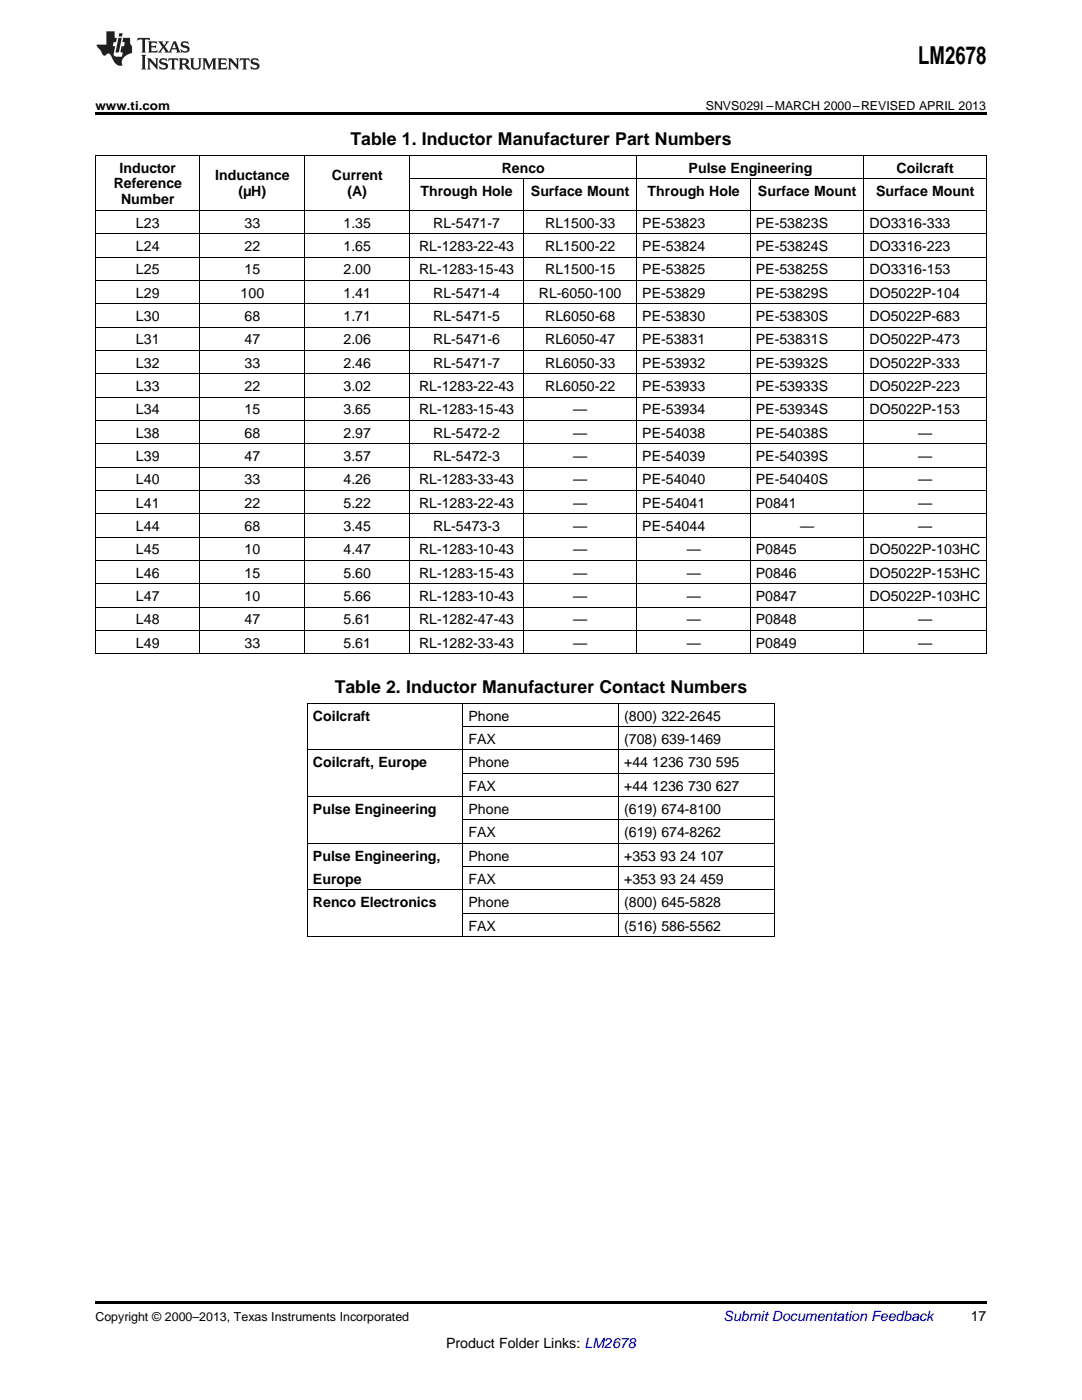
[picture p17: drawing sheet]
<svg xmlns="http://www.w3.org/2000/svg" width="216mm" height="279mm" viewBox="0 0 216 279" stroke-linecap="round" stroke-linejoin="round" font-family="sans-serif">
<defs><g id="words">
<text font-size="4.9" x="183.2" y="12.8">LM2678</text>
<g font-size="3.5">
<text x="69.9" y="28.9">Table 1. Inductor Manufacturer Part Numbers</text>
<text x="66.8" y="138.3">Table 2. Inductor Manufacturer Contact Numbers</text>
</g>
<g font-size="2.8">
<text x="23.8" y="34.4">Inductor</text>
<text x="100.1" y="34.4">Renco</text>
<text x="137.4" y="34.4">Pulse Engineering</text>
<text x="178.9" y="34.4">Coilcraft</text>
<text x="22.7" y="37.6">Reference</text>
<text x="24.2" y="40.8">Number</text>
<text x="42.9" y="36">Inductance</text>
<text x="47.6" y="39.2">(µH)</text>
<text x="66.2" y="36">Current</text>
<text x="69.3" y="39.2">(A)</text>
<text x="83.9" y="39.1">Through Hole</text>
<text x="105.9" y="39.1">Surface Mount</text>
<text x="129.2" y="39.1">Through Hole</text>
<text x="151.2" y="39.1">Surface Mount</text>
<text x="174.8" y="39.1">Surface Mount</text>
<text x="27.1" y="45.4">L23</text>
<text x="48.8" y="45.4">33</text>
<text x="68.5" y="45.4">1.35</text>
<text x="86.4" y="45.4">RL-5471-7</text>
<text x="108.8" y="45.4">RL1500-33</text>
<text x="128.2" y="45.4">PE-53823</text>
<text x="150.8" y="45.4">PE-53823S</text>
<text x="173.5" y="45.4">DO3316-333</text>
<text x="27.1" y="50.1">L24</text>
<text x="48.8" y="50.1">22</text>
<text x="68.5" y="50.1">1.65</text>
<text x="83.6" y="50.1">RL-1283-22-43</text>
<text x="108.8" y="50.1">RL1500-22</text>
<text x="128.2" y="50.1">PE-53824</text>
<text x="150.8" y="50.1">PE-53824S</text>
<text x="173.5" y="50.1">DO3316-223</text>
<text x="27.1" y="54.8">L25</text>
<text x="27.1" y="59.4">L29</text>
<text x="48" y="59.4">100</text>
<text x="48.8" y="54.8">15</text>
<text x="68.5" y="54.8">2.00</text>
<text x="68.5" y="59.4">1.41</text>
<text x="83.6" y="54.8">RL-1283-15-43</text>
<text x="86.4" y="59.4">RL-5471-4</text>
<text x="107.5" y="59.4">RL-6050-100</text>
<text x="108.8" y="54.8">RL1500-15</text>
<text x="128.2" y="54.8">PE-53825</text>
<text x="128.2" y="59.4">PE-53829</text>
<text x="150.8" y="54.8">PE-53825S</text>
<text x="150.8" y="59.4">PE-53829S</text>
<text x="173.5" y="54.8">DO3316-153</text>
<text x="173.5" y="59.4">DO5022P-104</text>
<text x="27.1" y="64.1">L30</text>
<text x="48.8" y="64.1">68</text>
<text x="68.5" y="64.1">1.71</text>
<text x="86.4" y="64.1">RL-5471-5</text>
<text x="108.8" y="64.1">RL6050-68</text>
<text x="128.2" y="64.1">PE-53830</text>
<text x="150.8" y="64.1">PE-53830S</text>
<text x="173.5" y="64.1">DO5022P-683</text>
<text x="27.1" y="68.7">L31</text>
<text x="48.8" y="68.7">47</text>
<text x="68.5" y="68.7">2.06</text>
<text x="86.4" y="68.7">RL-5471-6</text>
<text x="108.8" y="68.7">RL6050-47</text>
<text x="128.2" y="68.7">PE-53831</text>
<text x="150.8" y="68.7">PE-53831S</text>
<text x="173.5" y="68.7">DO5022P-473</text>
<text x="27.1" y="73.4">L32</text>
<text x="48.8" y="73.4">33</text>
<text x="68.5" y="73.4">2.46</text>
<text x="86.4" y="73.4">RL-5471-7</text>
<text x="108.8" y="73.4">RL6050-33</text>
<text x="128.2" y="73.4">PE-53932</text>
<text x="150.8" y="73.4">PE-53932S</text>
<text x="173.5" y="73.4">DO5022P-333</text>
<text x="27.1" y="78">L33</text>
<text x="27.1" y="82.7">L34</text>
<text x="48.8" y="78">22</text>
<text x="48.8" y="82.7">15</text>
<text x="68.5" y="78">3.02</text>
<text x="68.5" y="82.7">3.65</text>
<text x="83.6" y="78">RL-1283-22-43</text>
<text x="83.6" y="82.7">RL-1283-15-43</text>
<text x="108.8" y="78">RL6050-22</text>
<text x="114.4" y="82.7">—</text>
<text x="128.2" y="78">PE-53933</text>
<text x="128.2" y="82.7">PE-53934</text>
<text x="150.8" y="78">PE-53933S</text>
<text x="150.8" y="82.7">PE-53934S</text>
<text x="173.5" y="78">DO5022P-223</text>
<text x="173.5" y="82.7">DO5022P-153</text>
<text x="27.1" y="87.3">L38</text>
<text x="48.8" y="87.3">68</text>
<text x="68.5" y="87.3">2.97</text>
<text x="86.4" y="87.3">RL-5472-2</text>
<text x="114.4" y="87.3">—</text>
<text x="128.2" y="87.3">PE-54038</text>
<text x="150.8" y="87.3">PE-54038S</text>
<text x="183.2" y="87.3">—</text>
<text x="27.1" y="92">L39</text>
<text x="48.8" y="92">47</text>
<text x="68.5" y="92">3.57</text>
<text x="86.4" y="92">RL-5472-3</text>
<text x="114.4" y="92">—</text>
<text x="128.2" y="92">PE-54039</text>
<text x="150.8" y="92">PE-54039S</text>
<text x="183.2" y="92">—</text>
<text x="27.1" y="96.7">L40</text>
<text x="27.1" y="101.3">L41</text>
<text x="48.8" y="96.7">33</text>
<text x="48.8" y="101.3">22</text>
<text x="68.5" y="96.7">4.26</text>
<text x="68.5" y="101.3">5.22</text>
<text x="83.6" y="96.7">RL-1283-33-43</text>
<text x="83.6" y="101.3">RL-1283-22-43</text>
<text x="114.4" y="96.7">—</text>
<text x="114.4" y="101.3">—</text>
<text x="128.2" y="96.7">PE-54040</text>
<text x="128.2" y="101.3">PE-54041</text>
<text x="150.8" y="96.7">PE-54040S</text>
<text x="150.8" y="101.3">P0841</text>
<text x="183.2" y="96.7">—</text>
<text x="183.2" y="101.3">—</text>
<text x="27.1" y="106">L44</text>
<text x="48.8" y="106">68</text>
<text x="68.5" y="106">3.45</text>
<text x="86.4" y="106">RL-5473-3</text>
<text x="114.4" y="106">—</text>
<text x="128.2" y="106">PE-54044</text>
<text x="159.7" y="106">—</text>
<text x="183.2" y="106">—</text>
<text x="27.1" y="110.6">L45</text>
<text x="48.8" y="110.6">10</text>
<text x="68.5" y="110.6">4.47</text>
<text x="83.6" y="110.6">RL-1283-10-43</text>
<text x="114.4" y="110.6">—</text>
<text x="137" y="110.6">—</text>
<text x="150.8" y="110.6">P0845</text>
<text x="173.5" y="110.6">DO5022P-103HC</text>
<text x="27.1" y="115.3">L46</text>
<text x="27.1" y="119.9">L47</text>
<text x="48.8" y="115.3">15</text>
<text x="48.8" y="119.9">10</text>
<text x="68.5" y="115.3">5.60</text>
<text x="68.5" y="119.9">5.66</text>
<text x="83.6" y="115.3">RL-1283-15-43</text>
<text x="83.6" y="119.9">RL-1283-10-43</text>
<text x="114.4" y="115.3">—</text>
<text x="114.4" y="119.9">—</text>
<text x="137" y="115.3">—</text>
<text x="137" y="119.9">—</text>
<text x="150.8" y="115.3">P0846</text>
<text x="150.8" y="119.9">P0847</text>
<text x="173.5" y="115.3">DO5022P-153HC</text>
<text x="173.5" y="119.9">DO5022P-103HC</text>
<text x="27.1" y="124.6">L48</text>
<text x="48.8" y="124.6">47</text>
<text x="68.5" y="124.6">5.61</text>
<text x="83.6" y="124.6">RL-1282-47-43</text>
<text x="114.4" y="124.6">—</text>
<text x="137" y="124.6">—</text>
<text x="150.8" y="124.6">P0848</text>
<text x="183.2" y="124.6">—</text>
<text x="27.1" y="129.3">L49</text>
<text x="48.8" y="129.3">33</text>
<text x="68.5" y="129.3">5.61</text>
<text x="83.6" y="129.3">RL-1282-33-43</text>
<text x="114.4" y="129.3">—</text>
<text x="137" y="129.3">—</text>
<text x="150.8" y="129.3">P0849</text>
<text x="183.2" y="129.3">—</text>
<text x="62.4" y="143.8">Coilcraft</text>
<text x="93.5" y="143.8">Phone</text>
<text x="124.5" y="143.8">(800) 322-2645</text>
<text x="93.5" y="148.4">FAX</text>
<text x="124.5" y="148.4">(708) 639-1469</text>
<text x="62.4" y="153.1">Coilcraft, Europe</text>
<text x="93.5" y="153.1">Phone</text>
<text x="124.5" y="153.1">+44</text>
<text x="130.2" y="153.1">1236</text>
<text x="137.3" y="153.1">730</text>
<text x="142.8" y="153.1">595</text>
<text x="93.5" y="157.8">FAX</text>
<text x="124.5" y="157.8">+44</text>
<text x="130.2" y="157.8">1236</text>
<text x="137.3" y="157.8">730</text>
<text x="142.8" y="157.8">627</text>
<text x="62.4" y="162.4">Pulse Engineering</text>
<text x="93.5" y="162.4">Phone</text>
<text x="93.5" y="167.1">FAX</text>
<text x="124.5" y="162.4">(619) 674-8100</text>
<text x="124.5" y="167.1">(619) 674-8262</text>
<text x="62.4" y="171.7">Pulse Engineering,</text>
<text x="93.5" y="171.7">Phone</text>
<text x="124.5" y="171.7">+353</text>
<text x="131.7" y="171.7">93</text>
<text x="135.7" y="171.7">24</text>
<text x="139.7" y="171.7">107</text>
<text x="62.4" y="176.4">Europe</text>
<text x="93.5" y="176.4">FAX</text>
<text x="124.5" y="176.4">+353</text>
<text x="131.7" y="176.4">93</text>
<text x="135.7" y="176.4">24</text>
<text x="139.7" y="176.4">459</text>
<text x="62.4" y="181">Renco Electronics</text>
<text x="93.5" y="181">Phone</text>
<text x="93.5" y="185.7">FAX</text>
<text x="124.5" y="181">(800) 645-5828</text>
<text x="124.5" y="185.7">(516) 586-5562</text>
<text x="193.7" y="263.6">17</text>
<text x="89" y="269">Product Folder Links: LM2678</text>
</g>
<text font-size="2.8" fill="#0000c8" x="144.4" y="263.6">Submit Documentation Feedback</text>
<g font-size="2.5">
<text x="19" y="21.9">www.ti.com</text>
<text x="140.8" y="21.9">SNVS029I –MARCH 2000–REVISED APRIL 2013</text>
<text x="19" y="263.6">Copyright © 2000–2013, Texas Instruments Incorporated</text>
</g>
</g></defs>
<path d="M19 22.5h177.8v.5h-177.8zM19 259.7h177.8v.5h-177.8z" fill="#000"/>
<g fill="none" stroke="#000" stroke-width=".2">
<path d="M19 31h177.8M19.1 31v99.5M39.9 31v99.5M60.8 31v99.5M81.7 31v99.5M81.8 35.6h115M104.4 35.7v94.8M127.1 31v99.5M149.7 35.7v94.8M172.4 31v99.5M196.8 31v99.5M19 56h177.8"/>
<path d="M19 51.3h177.8M19 46.7h177.8M19 42h177.8M19 79.3h177.8M19 74.6h177.8M19 69.9h177.8M19 65.3h177.8M19 60.6h177.8M19 97.9h177.8M19 93.2h177.8M19 88.6h177.8M19 83.9h177.8"/>
<path d="M19 116.5h177.8M19 111.8h177.8M19 107.2h177.8M19 102.5h177.8M19 130.5h177.8M19 125.8h177.8M19 121.2h177.8M61.4 159h93.1M61.4 149.7h93.1M61.4 140.4h93.1M61.4 140.4v46.6M92.4 140.4v46.6"/>
<path d="M92.4 154.3h62.1M92.4 145h62.1M123.4 140.4v46.6M154.5 140.4v46.6M61.4 177.6h93.1M61.4 168.3h93.1M92.4 172.9h62.1M92.4 163.6h62.1M61.4 186.9h93.1M92.4 182.3h62.1"/>
</g>
<g fill="#231f20">
<path d="M27.5 7.6l-.1 .5 .4-.2h.6v.1v2.1l-.2 .4h1l-.3-.4v-2.1l.1-.1h.5l.5 .2-.2-.5zM29.5 8.3l.2 .3v1.5l-.2 .4h1.8l.2-.6a1.04 1.04 0 0 1-1.3 .2v-.7h.6l.3 .2v-.6l-.3 .2h-.6v-.6l.8-.1 .4 .3-.2-.5zM31.5 8.3l.9 1.1-.9 1.1h.8l-.2-.2 .5-.7 .4 .7-.2 .2h1.5l-.1-.2 .1-.4h.9l.1 .4-.2 .2h1l-.3-.3-.7-1.9h-.5l-.9 2-.8-1 .9-1h-.8l.1 .3-.3 .5-.4-.6 .2-.2zM34.7 8.6l.4 1h-.7zM36.3 8.4a.63 .63 0 0 0-.2 .7 .63 .63 0 0 0 .6 .4l.6 .2 .1 .2a.75 .75 0 0 1-.7 .4 .75 .75 0 0 1-.6-.5l.1 .7 .1-.1a1.11 1.11 0 0 0 1.5-.6 1.13 1.13 0 0 0-1.2-.8l-.1-.4a1.04 1.04 0 0 1 1.2 .2l-.2-.5-.1 .1-.5-.2zM28.2 10.9l.2 .4v2.2l-.2 .4h1l-.3-.4v-2.2l.3-.4zM29.3 11.6l.3 .4v1.5l-.3 .4h.8l-.2-.4v-1.3l1.5 1.7v-1.9l.2-.4h-.7l.2 .4v.9l-1.1-1.3zM32 11.8a.62 .62 0 0 0-.2 .7 .62 .62 0 0 0 .6 .4l.6 .1 .1 .3a.76 .76 0 0 1-.7 .3 .76 .76 0 0 1-.6-.4l.1 .7 .1-.1a1.11 1.11 0 0 0 1.5-.6 1.13 1.13 0 0 0-1.2-.8l-.1-.4a1.04 1.04 0 0 1 1.2 .2l-.2-.6-.1 .1-.5-.1zM33.7 11.6l-.2 .6a.61 .61 0 0 1 .8-.3v1.6l-.2 .4h.9l-.2-.4v-1.6a.63 .63 0 0 1 .8 .3l-.2-.6zM35.6 11.6l.3 .4v1.5l-.3 .4h1l-.2-.2v-.8l.5 .2a.76 .76 0 0 0 1.2 .7l-1-1a.58 .58 0 0 0 .6-.5 .58 .58 0 0 0-.5-.6zM36.4 11.9h.1a.45 .45 0 0 1 .5 .1 .45 .45 0 0 1 .1 .5l-.7 .2zM37.9 11.6l.2 .2a2.17 2.17 0 0 0 .3 1.9 .99 .99 0 0 0 1.6-.6v-1.1l.2-.4h-.7l.2 .2a1.92 1.92 0 0 1-.2 1.8 .6 .6 0 0 1-.9-.5v-1.1l.2-.4zM40.4 11.6l.2 .4v1.5l-.2 .4h.7l-.2-.4v-1.4l.8 1.8 .8-1.8v1.4l-.2 .4h.9l-.2-.4v-1.5l.2-.4h-.8l-.6 1.5-.6-1.5zM43.4 11.6l.2 .4v1.5l-.2 .4h1.8l.2-.6a1.04 1.04 0 0 1-1.3 .1v-.6h.5l.4 .2v-.6l-.4 .2h-.5v-.7h.8l.3 .3-.1-.6zM45.5 11.6l.2 .4v1.5l-.2 .4h.7l-.2-.4v-1.3l1.5 1.7v-1.9l.2-.4h-.7l.2 .4v.9l-1.1-1.3zM47.9 11.6l-.1 .6a.61 .61 0 0 1 .8-.3v1.6l-.3 .4h1l-.3-.4 .1-1.6a.63 .63 0 0 1 .7 .3l-.1-.6zM50.2 11.8a.62 .62 0 0 0-.2 .7 .62 .62 0 0 0 .6 .4l.6 .1 .2 .3a.76 .76 0 0 1-.8 .3 .76 .76 0 0 1-.6-.4l.1 .7 .2-.1a1.11 1.11 0 0 0 1.5-.6 1.13 1.13 0 0 0-1.3-.8l-.1-.4a1.04 1.04 0 0 1 1.2 .2l-.1-.6-.2 .1-.5-.1z"/>
<path d="M21.2 6.3v2.6h-1.9l.1 .4 .7 .9a.91 .91 0 0 0 1 .8 .56 .56 0 0 1 .5-.3 .56 .56 0 0 1 .5 .3l.4 .8a1.53 1.53 0 0 0 1.9 1.2 1.54 1.54 0 0 1 1-2.1l.9-.3v-1.4a1.52 1.52 0 0 1-.3-1.6h-1.4l-.2 .8h.5l-.2 .8h-.4l-.2 1v.2l.4 .1-.2 .8a1.93 1.93 0 0 1-1.6-.3l.3-1.8h-.5l.2-.8h.4l.2-.8h-.4v-1.3zM23.6 7.6l-.6 2.9h.7l.6-2.9zM23.8 6.6l-.1 .7h.6l.2-.7z"/>
</g>
<use href="#words"/>
</svg>
